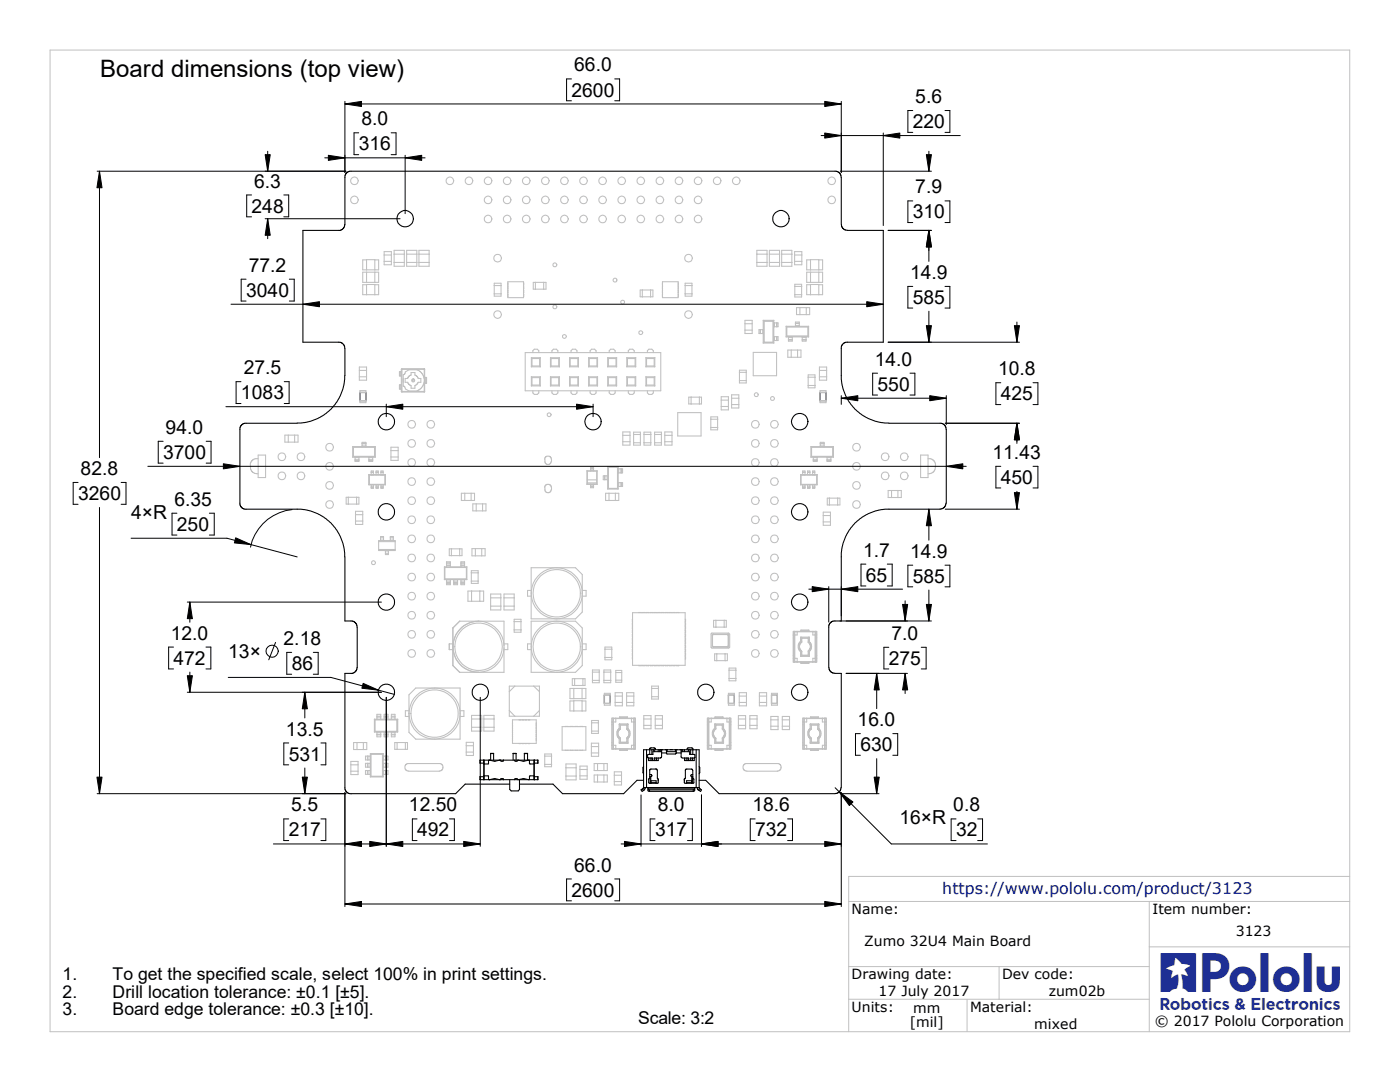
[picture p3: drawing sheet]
<svg xmlns="http://www.w3.org/2000/svg" width="279mm" height="216mm" viewBox="0 0 279 216" stroke-linecap="round" stroke-linejoin="round" font-family="sans-serif">
<defs><g id="words">
<text font-size="7.7" fill="#1e2f94" x="231.7" y="197.9">R</text>
<text font-size="4.8" x="20" y="15.3">Board dimensions (top view)</text>
<g font-size="3.9">
<text x="114.6" y="14.3">66.0</text>
<text x="114" y="19.3">2600</text>
<text x="182.7" y="20.6">5.6</text>
<text x="72.1" y="25">8.0</text>
<text x="182.2" y="25.6">220</text>
<text x="71.6" y="30">316</text>
<text x="50.7" y="37.4">6.3</text>
<text x="182.7" y="38.6">7.9</text>
<text x="50.2" y="42.4">248</text>
<text x="182.2" y="43.6">310</text>
<text x="49.1" y="59.2">3040</text>
<text x="49.7" y="54.2">77.2</text>
<text x="181.6" y="55.6">14.9</text>
<text x="182.2" y="60.6">585</text>
<text x="48.6" y="74.7">27.5</text>
<text x="174.6" y="73">14.0</text>
<text x="175.1" y="78">550</text>
<text x="199.2" y="74.9">10.8</text>
<text x="48.1" y="79.7">1083</text>
<text x="199.7" y="79.9">425</text>
<text x="33.1" y="86.6">94.0</text>
<text x="16.1" y="94.8">82.8</text>
<text x="32.6" y="91.6">3700</text>
<text x="198.1" y="91.6">11.43</text>
<text x="15.6" y="99.8">3260</text>
<text x="34.8" y="100.9">6.35</text>
<text x="199.7" y="96.5">450</text>
<text x="26.2" y="103.5">4×R</text>
<text x="35.3" y="105.9">250</text>
<text x="172.3" y="111.1">1.7</text>
<text x="181.6" y="111.3">14.9</text>
<text x="172.8" y="116.1">65</text>
<text x="182.2" y="116.2">585</text>
<text x="34.1" y="127.6">12.0</text>
<text x="45.5" y="131.2">13×</text>
<text x="56.6" y="128.7">2.18</text>
<text x="177.9" y="127.6">7.0</text>
<text x="34.6" y="132.6">472</text>
<text x="58.2" y="133.7">86</text>
<text x="177.4" y="132.6">275</text>
<text x="57.1" y="146.8">13.5</text>
<text x="171.2" y="144.9">16.0</text>
<text x="171.7" y="149.9">630</text>
<text x="57.6" y="151.8">531</text>
<text x="58.1" y="161.9">5.5</text>
<text x="81.6" y="161.9">12.50</text>
<text x="131.3" y="161.9">8.0</text>
<text x="150.2" y="161.9">18.6</text>
<text x="190.2" y="161.9">0.8</text>
<text x="57.6" y="166.9">217</text>
<text x="83.2" y="166.9">492</text>
<text x="130.7" y="166.9">317</text>
<text x="150.7" y="166.9">732</text>
<text x="179.5" y="164.5">16×R</text>
<text x="190.8" y="166.9">32</text>
<text x="114.6" y="173.9">66.0</text>
<text x="114" y="178.9">2600</text>
</g>
<g font-size="3.5">
<text x="12.5" y="195.6">1.</text>
<text x="22.5" y="195.6">To get the specified scale, select 100% in print settings.</text>
<text x="12.5" y="199.1">2.</text>
<text x="12.5" y="202.6">3.</text>
<text x="22.5" y="199.1">Drill location tolerance: ±0.1 [±5].</text>
<text x="22.5" y="202.6">Board edge tolerance: ±0.3 [±10].</text>
<text x="127.3" y="204.4">Scale: 3:2</text>
</g>
<text font-size="3.2" fill="#018" x="188.1" y="178.4">https://www.pololu.com/product/3123</text>
<g font-size="2.8">
<text x="170" y="182.4">Name:</text>
<text x="230" y="182.4">Item number:</text>
<text x="172.5" y="188.7">Zumo 32U4 Main Board</text>
<text x="246.6" y="186.7">3123</text>
<text x="170" y="195.4">Drawing date:</text>
<text x="200" y="195.4">Dev code:</text>
<text x="170" y="201.9">Units:</text>
<text x="175.3" y="198.8">17 July 2017</text>
<text x="182.2" y="202.1">mm</text>
<text x="193.6" y="201.9">Material:</text>
<text x="209.3" y="198.8">zum02b</text>
<text x="181.6" y="205">[mil]</text>
<text x="206.4" y="205.2">mixed</text>
<text x="230.5" y="204.7">© 2017 Pololu Corporation</text>
</g>
</g></defs>
<path d="M10 10h259.4v195.9h-259.4zM169.4 179.9h100M229.4 179.9v26M269.4 174.9h-100v31M169.4 199.4h60M169.4 192.9h60M193 199.4v6.5M199.4 192.9v6.5M229.4 188.9h40" fill="none" stroke="#c0c0c0" stroke-width=".2"/>
<g fill="none" stroke="#c0c0c0" stroke-width=".21">
<path d="M72.4 54.3h3.2v2h-3.2zM72.4 51.9h3.2v1.9h-3.2zM73.2 56.8h-.8v2h3.2v-2h-.8M73.2 58.8v-2h1.6v2M73.2 51.8v2M73.2 54.3v2M74.8 51.8v2M74.8 54.3v2M76.7 50.2h1.4v2.6h-1.4zM76.7 50.9h1.4M76.7 52.2h1.4M78.7 52.4h2"/>
<path d="M78.7 50h2v3.1h-2zM78.7 50.7h2M81.2 52.4h2M81.2 50h2v3.1h-2zM81.2 50.7h2M83.6 50h2v3.1h-2zM83.6 52.4h2.1M83.6 50.7h2.1M98.6 58.6h1.4M98.6 56.5h1.4v2.6h-1.4zM98.6 57h1.4M101.3 56.2h3.2v3.2h-3.2z"/>
<path d="M101.3 57.7h.1M101.3 57.2h.1M101.3 58h.1M101.3 58.4h.1M101.3 56.5h.1M101.3 56.9h.1M101.3 59.1h.1M101.3 58.7h.1M104.5 57.2v.5M104.5 58v.4M104.5 56.5v.4M104.5 58.7v.4"/>
<path d="M106.4 56.3h2.6v1.4h-2.6zM106.8 56.3v1.4M108.5 56.3v1.4M127.8 57.9h2.5v1.3h-2.5zM128.2 57.9v1.3M129.8 57.9v1.3M132.2 56.2h3.1v3.2h-3.1zM132.2 57.7h.1M132.2 57.2h.1M132.2 58h.1M132.2 58.4h.1M132.2 56.5h.1"/>
<path d="M132.2 56.9h.1M132.2 59.1h.1M132.2 58.7h.1M135.3 57.7h.1M135.3 57.2h.1M135.3 58h.1M135.3 58.4h.1M135.3 56.5h.1M135.3 56.9h.1M135.3 59.1h.1M135.3 58.7h.1M136.7 56.5h1.4v2.6h-1.4z"/>
<path d="M136.7 58.6h1.4M136.7 57h1.4M151 52.4h2.1M151 50h2.1v3.1h-2.1zM151 50.7h2.1M153.5 52.4h2.1M153.5 50h2.1v3.1h-2.1zM153.5 50.7h2.1M156 52.4h2.1M156 50h2v3.1h-2zM156 50.7h2.1M158.6 50.2h1.4v2.6h-1.4z"/>
<path d="M158.6 50.9h1.4M158.6 52.2h1.4M158.6 56.7h1.4v2.6h-1.4zM158.6 57.1h1.4M158.6 58.8h1.4M161 51.9h3.2v1.9h-3.2zM161 54.3h3.2v2h-3.2zM161.8 56.8h-.8v2h3.2v-2h-.8M161.8 51.8v2M161.8 54.3v2M161.8 58.8v-2h1.6v2M163.4 51.8v2"/>
<path d="M163.4 54.3v2M71.7 75.2h1.5M71.7 73.9h1.5M71.7 73.2h1.5v2.7h-1.5zM71.8 78.2h1.2M71.8 77.9h1.2v2.4h-1.2zM71.9 78.4h1.1M71.9 78.4v1.5M71.9 79.9h1.1M71.9 79.9l1.2 .1M73.1 78.3l-1.2 .1M79.9 74.2h.2"/>
<path d="M79.9 75h.2M79.9 76.8h.2M79.9 77.6h.2M79.9 74.2v.8M79.9 76.8v.8M79.9 76.8h-.2v.8h.2M79.9 74.2h-.2v.8h.2M80.1 78.1h.1M80.1 73.7h.1M80.1 78.1l.1 .1M80.1 73.7v4.4M80.2 78.1v.1"/>
<path d="M80.2 73.6v.1M80.2 73.6l-.1 .1M80.2 73.7v4.4M80.2 73.7h4.5M80.2 73.6h4.5M80.2 78.2h4.5M80.2 78.1h4.5M80.5 75.5v.8M80.9 75.5h.5l.2-.4 .4-.3v-.5h.8v.5l.3 .2 .4 .5h.5v.8h-.6l-.1 .3-.5 .3v.6h-.8v-.5l-.4-.3-.2-.4h-.5zM83.2 73.8l.4 .1 .6 .5 .4 1v1l-.4 .9-1 .7h-1.6l-.7-.4-.1-.3M83.2 73.8h-1.6l-.7 .4-.1 .4-.3 .2v2.2l.3 .3M84.7 73.6v.1"/>
<path d="M84.7 78.1v.1M84.7 78.1h.1M84.7 73.6l.1 .1M84.7 73.7h.1M84.7 73.7v1.8M84.7 76.3v1.8M84.8 78.1l-.1 .1M84.8 73.7v4.4M84.8 76.5h.1M84.8 75.3h.1M84.8 76.5h.2M84.8 75.3h.2"/>
<path d="M84.8 75.3v1.2M85 75.3h.1v1.2h-.1M85 75.3v1.2M104.8 70.4h27.1v7.6h-27.1zM106 71.4h1.8M106 73.2h1.8M106 77h1.8M106 75.2h1.8M106 71.4v1.8M106 75.2v1.8M106 75.2l.2 .2M106 71.4l.2 .1"/>
<path d="M106.2 76.8h1.5M106.2 71.5v1.5M106.2 75.4v1.4M106.2 76.8l-.2 .2M106.2 75.4h1.5M106.2 71.5h1.5M106.2 73h1.5M106.2 73l-.2 .2M106.3 78v.4l.3 .3h.6l.3-.3v-.4M106.3 70.4v-.4l.3-.3h.6l.3 .3v.4M107.7 76.8l.1 .2M107.7 71.5v1.5"/>
<path d="M107.7 75.4v1.4M107.7 73l.1 .2M107.8 71.4v1.8M107.8 75.2v1.8M107.8 75.2l-.1 .2M107.8 71.4l-.1 .1M109.9 71.4h1.7M109.9 73.2h1.7M109.9 77h1.7M109.9 75.2h1.7M109.9 71.4v1.8M109.9 75.2v1.8"/>
<path d="M109.9 75.2l.1 .2M109.9 71.4l.1 .1M110 76.8l-.1 .2M110 76.8h1.5M110 71.5v1.5M110 75.4v1.4M110 75.4h1.5M110 73l-.1 .2M110 71.5h1.5M110 73h1.5M110.2 78v.4l.2 .3h.6l.3-.3v-.4M110.2 70.4v-.4l.2-.3h.6l.3 .3v.4"/>
<path d="M111.5 76.8l.1 .2M111.5 71.5v1.5M111.5 75.4v1.4M111.5 73l.1 .2M111.6 71.4v1.8M111.6 75.2v1.8M111.6 75.2l-.1 .2M111.6 71.4l-.1 .1M113.7 71.4h1.7M113.7 73.2h1.7M113.7 77h1.7M113.7 75.2h1.7"/>
<path d="M113.7 71.4v1.8M113.7 75.2v1.8M113.7 75.2l.1 .2M113.7 71.4l.1 .1M113.8 76.8h1.5M113.8 75.4h1.5M113.8 71.5v1.5M113.8 75.4v1.4M113.8 76.8l-.1 .2M113.8 71.5h1.5M113.8 73h1.5M113.8 73l-.1 .2"/>
<path d="M114 78v.4l.3 .3h.6l.2-.3v-.4M114 70.4v-.4l.3-.3h.6l.2 .3v.4M115.3 76.8l.1 .2M115.3 71.5v1.5M115.3 75.4v1.4M115.3 73l.1 .2M115.4 71.4v1.8M115.4 75.2v1.8M115.4 75.2l-.1 .2M115.4 71.4l-.1 .1M117.5 71.4h1.8M117.5 73.2h1.8"/>
<path d="M117.5 77h1.8M117.5 75.2h1.8M117.5 71.4v1.8M117.5 75.2v1.8M117.5 75.2l.1 .2M117.5 71.4l.1 .1M117.6 76.8h1.5M117.6 75.4h1.5M117.6 71.5v1.5M117.6 75.4v1.4M117.6 76.8l-.1 .2M117.6 71.5h1.5"/>
<path d="M117.6 73l-.1 .2M117.6 73h1.5M117.8 78v.4l.3 .3h.6l.3-.3v-.4M117.8 70.4v-.4l.3-.3h.6l.3 .3v.4M119.1 76.8l.2 .2M119.1 71.5v1.5M119.1 75.4v1.4M119.1 73l.2 .2M119.3 71.4v1.8M119.3 75.2v1.8M119.3 75.2l-.2 .2M119.3 71.4l-.2 .1"/>
<path d="M121.3 71.4h1.8M121.3 73.2h1.8M121.3 77h1.8M121.3 75.2h1.8M121.3 71.4v1.8M121.3 75.2v1.8M121.3 75.2l.1 .2M121.3 71.4l.1 .1M121.4 76.8h1.5M121.4 75.4h1.5M121.4 71.5v1.5M121.4 75.4v1.4"/>
<path d="M121.4 76.8l-.1 .2M121.4 71.5h1.5M121.4 73l-.1 .2M121.4 73h1.5M121.6 78v.4l.3 .3h.6l.3-.3v-.4M121.6 70.4v-.4l.3-.3h.6l.3 .3v.4M122.9 71.5v1.5M122.9 75.4v1.4M122.9 76.8l.2 .2M122.9 73l.2 .2M123.1 71.4v1.8M123.1 75.2v1.8"/>
<path d="M123.1 75.2l-.2 .2M123.1 71.4l-.2 .1M125.1 71.4h1.8M125.1 73.2h1.8M125.1 77h1.8M125.1 75.2h1.8M125.1 71.4v1.8M125.1 75.2v1.8M125.1 75.2l.1 .2M125.1 71.4l.1 .1M125.2 76.8h1.5M125.2 75.4h1.5"/>
<path d="M125.2 76.8l-.1 .2M125.2 71.5v1.5M125.2 75.4v1.4M125.2 71.5h1.5M125.2 73h1.5M125.2 73l-.1 .2M125.4 78v.4l.3 .3h.6l.3-.3v-.4M125.4 70.4v-.4l.3-.3h.6l.3 .3v.4M126.7 76.8l.2 .2M126.7 71.5v1.5M126.7 75.4v1.4M126.7 73l.2 .2"/>
<path d="M126.9 71.4v1.8M126.9 75.2v1.8M126.9 75.2l-.2 .2M126.9 71.4l-.2 .1M128.9 71.4h1.8M128.9 71.4v1.8M128.9 75.2v1.8M128.9 73.2h1.8M128.9 77h1.8M128.9 75.2h1.8M128.9 75.2l.1 .2M128.9 71.4l.1 .1"/>
<path d="M129 76.8h1.6M129 75.4h1.6M129 71.5v1.5M129 75.4v1.4M129 76.8l-.1 .2M129 71.5h1.6M129 73h1.6M129 73l-.1 .2M129.2 78v.4l.3 .3h.6l.3-.3v-.4M129.2 70.4v-.4l.3-.3h.6l.3 .3v.4M130.6 76.8l.1 .2M130.6 71.5v1.5"/>
<path d="M130.6 75.4v1.4M130.6 73l.1 .2M130.7 71.4v1.8M130.7 75.2v1.8M130.7 75.2l-.1 .2M130.7 71.4l-.1 .1M137.5 79.2h2.5v1.4h-2.5zM137.9 79.2v1.4M139.6 79.2v1.4M143.9 79.2h1.5v2.6h-1.5zM143.9 79.8h1.5M146 78.8h1.4v2.6h-1.4z"/>
<path d="M146 79.5h1.4M147.6 75.9h1.4M147.6 73.9h1.3v2.5h-1.3zM147.6 74.3h1.4M148.7 63.9h1.4v2.6h-1.4zM148.7 65.9h1.4M148.7 64.6h1.4M150.3 70.3h4.7v4.7h-4.7zM151.7 65.8h.1M151.7 66.5h.1M151.7 65.8h-.2v.7h.2M151.7 65.8v.7"/>
<path d="M151.8 65.8h.4M151.8 66.5h.4M151.8 65.8v.7M152.2 65.8v.7M152.2 65.8h.1M152.2 66.5h.1M152.3 63.9l.2 .2M152.3 68.5h2.1M152.3 63.9h2.1M152.3 63.9v4.6M152.5 64.1v4.2l-.2 .2M152.5 64.1h1.8"/>
<path d="M154.3 64.1h-1.9v4.2h1.9M154.3 64.1v4.2M154.3 68.3l.1 .2M154.4 65.2h.2M154.4 67.2h.2M154.4 63.9l-.1 .2M154.4 63.9v4.6M154.4 67.9h.2M154.4 64.4h.2M154.6 64.4h.4M154.6 65.2h.4M154.6 67.9h.4"/>
<path d="M154.6 67.2h.4M154.6 64.4v.8M154.6 67.2v.7M155 67.9h.1M155 67.2h.1M155 65.2h.1M155 64.4h.1M155 64.4v.8M155 67.2v.7M155.1 64.4h.2v.8h-.2M155.1 67.2h.2v.7h-.2M155.1 64.4v.8"/>
<path d="M155.1 67.2v.7M156.9 65.1l.1 .1M156.9 67.2h4.5M156.9 65.1h4.5M156.9 65.1v2.1M157 67.1v-1.9h4.3v1.9M157 67.1h4.3M157 67.1l-.1 .1M157 65.2v1.9M157 65.2h4.2M157 67.1h4.2M157 67.1h.1"/>
<path d="M157.2 69.8h2.7v1.5h-2.7zM157.4 67.3v.4M157.4 67.7v.2M157.4 67.7h.7M157.4 67.3h.7M157.4 67.2v.1M157.4 67.9v.2h.7v-.2M157.4 67.9h.7M157.9 69.8v1.5M158.1 67.3v.4M158.1 67.7v.2M158.1 67.2v.1"/>
<path d="M158.7 64.6v.4M158.7 64.5v.1M158.7 65h.8M158.7 64.6h.8M158.7 64.5v-.2h.8v.2M158.7 65v.1M158.7 64.5h.8M159 61.4h2.6v1.4h-2.6zM159.2 69.8v1.5M159.5 64.6v.4M159.5 64.5v.1M159.5 65v.1"/>
<path d="M159.6 61.4v1.4M160.1 67.3v.4M160.1 67.7v.2M160.1 67.7h.8M160.1 67.3h.8M160.1 67.9v.2h.8v-.2M160.1 67.2v.1M160.1 67.9h.8M160.9 67.3v.4M160.9 67.7v.2M160.9 67.2v.1M160.9 61.4v1.4"/>
<path d="M161.2 65.2v1.9M161.2 67.1h.1M161.3 75.3h1.4M161.3 74.8h1.3v2.6h-1.3zM161.3 76.9h1.4M161.3 67.1l.1 .1M161.4 65.1v2.1M161.4 65.1l-.2 .1M163.5 75.2h1.5M163.5 73.9h1.5M163.5 73.2h1.5v2.7h-1.5zM163.7 78.2h1.1"/>
<path d="M163.7 77.9h1.1v2.4h-1.1zM163.7 78.4v1.5M163.7 78.4h1.1M163.7 79.9h1.1M163.7 79.9l1.2 .1M164.9 78.3l-1.2 .1M50 92.8v.8l.2 .5 .6 .3 .7 .1M51.5 91.5h-.6l-.4 .2-.5 .5v.6M51.5 90.8h1.5v4.5h-1.5zM56.9 86.8h2.6v1.4h-2.6zM57.5 86.8v1.4M58.8 86.8v1.4"/>
<path d="M69.1 99.2h2.5v1.4h-2.5zM69.5 99.2v1.4M70.4 89.1l.1 .1M70.4 89.1v2.1M70.4 91.2h4.5M70.4 89.1h4.5M70.5 91.1v-1.9h4.3v1.9M70.5 91.1h4.3M70.5 91.1l-.1 .1M70.5 89.2h4.3M70.5 91.1h.1M70.5 89.2v1.9"/>
<path d="M70.9 91.3v.4M70.9 91.7v.2M70.9 91.9v.2h.7v-.2M70.9 91.7h.7M70.9 91.3h.7M70.9 91.2v.1M70.9 91.9h.7M71.2 99.2v1.4M71.6 91.3v.4M71.6 91.7v.2M71.6 91.2v.1M71.8 80.1h1.2"/>
<path d="M72.3 88.6v.4M72.3 88.5v.1M72.3 89h.7M72.3 88.6h.7M72.3 88.5v-.2h.7v.2M72.3 89v.1M72.3 88.5h.7M73 88.6v.4M73 88.5v.1M73 89v.1M73.6 91.3v.4M73.6 91.7v.2"/>
<path d="M73.6 94.7h3.3M73.6 96.7h3.3M73.6 94.7l.1 .1M73.6 91.2v.1M73.6 91.9v.2h.8v-.2M73.6 94.7v2M73.6 91.7h.8M73.6 91.3h.8M73.6 91.9h.8M73.7 94.7h3.2v2h-3.2M73.7 96.6h3.1M73.7 94.8h3.1"/>
<path d="M73.7 96.6l-.1 .1M73.7 94.8v1.8M74.1 94.3v.4M74.1 96.7v.5M74.1 94.2v.1M74.1 97.2h.1M74.1 97.2h.4M74.1 94.3h.4M74.1 94.2h.4M74.1 97.2v.3h.4v-.3M74.1 94.2v-.2h.4v.2M74.4 91.3v.4"/>
<path d="M74.4 91.7v.2M74.4 91.2v.1M74.5 94.3v.4M74.5 96.7v.5M74.5 94.2v.1M74.5 97.2h.1M74.8 89.2v1.9M74.8 91.1h.1M74.8 91.1l.1 .1M74.9 89.1l-.1 .1M74.9 89.1v2.1M75.1 94.3v.4"/>
<path d="M75.1 96.7v.5M75.1 97.2h.1M75.1 94.2v.1M75.1 97.2h.4M75.1 94.3h.4M75.1 94.2h.4M75.1 97.2v.3h.4v-.3M75.1 94.2v-.2h.4v.2M75.5 94.3v.4M75.5 96.7v.5M75.5 97.2h.1M75.5 94.2v.1"/>
<path d="M76 96.7v.5M76 94.3v.4M76 94.2v.1M76 97.2h.1M76 97.2h.5M76 94.3h.5M76 94.2h.5M76 97.2v.3h.5v-.3M76 94.2v-.2h.5v.2M76.5 96.7v.5M76.5 94.3v.4M76.5 94.2v.1"/>
<path d="M76.5 97.2h.1M76.8 96.6l.1 .1M76.8 94.8v1.8M76.9 94.7l-.1 .1M76.9 94.7v2M78 89.2h1.5v2.7h-1.5zM78 91.2h1.5M78 89.9h1.5M92.1 98.4h2.6v1.5h-2.6zM92.8 98.4v1.5M94 98.4v1.5M108.7 91.7v-.3l.3-.3 .6-.1 .4 .4 .1 .7"/>
<path d="M108.7 97.3v-.2l.3-.4 .6-.1 .4 .5 .1 .6M108.8 91.7v.6l.3 .4 .6-.1 .3-.5M108.8 97.3v.6l.3 .4h.6l.3-.6M117.1 96.6h2.1M117.1 93.9v2.7M117.1 93.9l.1 .1M117.1 93.9h2.1M117.2 94h1.9M117.2 95.8h1.9M117.2 96.4h1.9M117.2 94v2.6M117.2 96.6h-.1"/>
<path d="M117.2 96.6h1.9M117.9 93.6v.2M117.9 96.8v.2M117.9 97v.2M117.9 93.4v.2M117.9 97.2h.5M117.9 93.8h.5M117.9 93.6h.5M117.9 97h.5M117.9 96.8h.5M117.9 93.4v-.1h.5v.1M117.9 93.8v.1"/>
<path d="M117.9 96.6v.2M117.9 97.2v.1h.5v-.1M117.9 93.4h.5M118.4 93.6v.2M118.4 96.8v.2M118.4 97v.2M118.4 93.4v.2M118.4 93.8v.1M118.4 96.6v.2M119.1 94v2.6M119.1 96.6h.1M119.2 93.9v2.7"/>
<path d="M119.2 93.9l-.1 .1M120.6 95h.1M120.6 95.7h.1M120.6 95h-.2v.7h.2M120.6 95v.7M120.7 95.7h.5M120.7 95h.5M120.7 95v.7M120.9 98.4h2.6v1.5h-2.6zM121.2 95v.7M121.2 95h.1M121.2 95.7h.1"/>
<path d="M121.3 93.1v4.5M121.3 93.1l.1 .1M121.3 93.1h2.1M121.3 97.6h2.1M121.4 93.2h1.9v4.3h-1.9zM121.5 98.4v1.5M122.8 98.4v1.5M123.2 97.5h-1.8l-.1 .1M123.2 97.5l.2 .1M123.4 93.6h.1M123.4 93.1l-.2 .1v4.3M123.4 93.1v4.5"/>
<path d="M123.4 94.4h.1M123.4 96.3h.1M123.4 97.1h.1M123.5 93.6h.4M123.5 94.4h.4M123.5 96.3h.4M123.5 97.1h.4M123.5 93.6v.8M123.5 96.3v.8M123.9 93.6h.1M123.9 94.4h.1M123.9 96.3h.1"/>
<path d="M123.9 97.1h.1M123.9 93.6v.8M123.9 96.3v.8M124 93.6h.2v.8h-.2M124 96.3h.2v.8h-.2M124 93.6v.8M124 96.3v.8M124.3 86.2h1.4v2.6h-1.4zM124.3 86.9h1.4M124.3 88.1h1.4M126.4 86.2h1.4v2.6h-1.4zM126.4 86.7h1.4"/>
<path d="M126.4 88.3h1.4M128.5 86.2h1.4v2.6h-1.4zM128.5 86.7h1.4M128.5 88.3h1.4M130.6 86.2h1.4v2.6h-1.4zM130.6 86.7h1.4M130.6 88.3h1.4M132.7 86.2h1.4v2.6h-1.4zM132.7 86.9h1.4M132.7 88.1h1.4M135.3 82.3h4.6v4.7h-4.6zM141.9 83.2h1.3v2.6h-1.3z"/>
<path d="M141.9 85.3h1.4M141.9 83.7h1.4M143.9 81.1h1.5M146 80.7h1.4M159.8 94.7l.1 .1M159.8 94.7h3.3M159.8 94.7v2M159.8 96.7h3.3M159.9 94.8v1.8M159.9 96.6l-.1 .1M159.9 96.6h3.1M159.9 94.8h3.1"/>
<path d="M160.2 96.7v.5M160.2 94.3v.4M160.2 94.2v.1M160.2 97.2h.1M160.2 97.2h.5M160.2 94.2v-.2h.5v.2M160.2 97.2v.3h.5v-.3M160.2 94.3h.5M160.2 94.2h.5M160.7 96.7v.5M160.7 94.3v.4M160.7 94.2v.1"/>
<path d="M160.7 97.2h.1M161.2 96.7v.5M161.2 94.3v.4M161.2 97.2h.1M161.2 94.2v.1M161.2 97.2h.4M161.2 94.3h.4M161.2 94.2h.4M161.2 97.2v.3h.4v-.3M161.2 94.2v-.2h.4v.2M161.6 96.7v.5M161.6 94.3v.4"/>
<path d="M161.6 97.2h.1M161.6 94.2v.1M161.8 89.1v2.1M161.8 91.2h4.5M161.8 89.1h4.5M161.8 89.1l.2 .1M161.9 91.1v-1.9h4.3v1.9M161.9 91.1h4.3M161.9 91.1l-.1 .1M162 89.2h4.2M162 91.1h4.2M162 89.2v1.9"/>
<path d="M162 91.1h-.1M162.2 94.3v.4M162.2 96.7v.5M162.2 94.2v.1M162.2 97.2h.1M162.2 97.2h.4M162.2 94.2v-.2h.4v.2M162.2 97.2v.3h.4v-.3M162.2 94.3h.4M162.2 94.2h.4M162.3 91.3v.4M162.3 91.7v.2"/>
<path d="M162.3 91.9v.2h.8v-.2M162.3 91.7h.8M162.3 91.3h.8M162.3 91.9h.8M162.3 91.2v.1M162.6 94.3v.4M162.6 96.7v.5M162.6 94.2v.1M162.6 97.2h.1M163 96.6l.1 .1M163 94.8v1.8M163 94.7h-3.2v2h3.2"/>
<path d="M163.1 91.3v.4M163.1 91.7v.2M163.1 91.2v.1M163.1 94.7v2M163.1 94.7l-.1 .1M163.7 80.1h1.1M163.7 88.6v.4M163.7 88.5v.1M163.7 89h.8M163.7 88.6h.8M163.7 88.5h.8M163.7 88.5v-.2h.8v.2"/>
<path d="M163.7 89v.1M164.5 88.6v.4M164.5 88.5v.1M164.5 89v.1M165.1 91.3v.4M165.1 91.7v.2M165.1 91.7h.7M165.1 91.3h.7M165.1 91.9h.7M165.1 91.9v.2h.7v-.2M165.1 91.2v.1M165.1 99.4h2.5v1.4h-2.5z"/>
<path d="M165.5 99.4v1.4M165.8 91.3v.4M165.8 91.7v.2M165.8 91.2v.1M166.2 91.1h.1M166.2 89.2v1.9M166.2 91.1l.1 .1M166.3 89.1l-.1 .1M166.3 89.1v2.1M167.2 99.4v1.4M177.2 97.9h2.7v1.4h-2.7zM177.9 97.9v1.4"/>
<path d="M179.2 97.9v1.4M183.7 90.8h1.5v4.5h-1.5zM185.2 91.5h.5l.5 .2 .4 .5 .1 .6M186.7 92.8l-.1 .8-.2 .5-.6 .3-.6 .1M71 102h1.4v2.6h-1.4zM71 102.7h1.4M71 104h1.4M75.6 109.6h3.3M75.6 107.9h3.3v2h-3.3zM75.6 108.1h3.3M75.9 107.3v.5M75.9 107.3v-.2h.6v.2"/>
<path d="M75.9 107.3h.6M75.9 107.8h.6M75.9 107.8v.1M76.5 107.3v.5M76.5 107.8v.1M76.9 109.9v.5M76.9 110.4v.3h.6v-.3M76.9 109.9h.1M76.9 109.9h.6M76.9 110.4h.6M77.5 109.9v.5M77.5 109.9h.1"/>
<path d="M77.9 107.3v.5M77.9 107.3v-.2h.6v.2M77.9 107.3h.6M77.9 107.8h.6M77.9 107.8v.1M78.5 107.3v.5M78.5 107.8v.1M88.7 113.1v2.6M88.7 113.1h4.5M88.7 113.1v.1M88.7 115.7h4.5M88.7 113.2h.1"/>
<path d="M88.7 113.2h4.4M88.7 115.6h4.4M88.7 115.6v.1M88.8 113.2h4.3M88.8 113.2l-.1 2.4M89.1 112.5v.3M89.1 116v.2M89.1 112.3v.2M89.1 116.2v.3M89.1 112.3v-.2h.8v.2M89.1 112.8v.3M89.1 115.7v.3"/>
<path d="M89.1 116.5v.2h.8v-.2M89.1 112.8h.8M89.1 116h.8M89.1 116.2h.8M89.1 112.5h.8M89.1 116.5h.8M89.1 112.3h.8M89.7 109.5h2.5v1.4h-2.5zM89.9 112.5v.3M89.9 116v.2M89.9 112.3v.2M89.9 116.2v.3"/>
<path d="M89.9 112.8v.3M89.9 115.7v.3M90.1 109.5v1.4M90.6 116v.2M90.6 116.2v.3M90.6 116h.7M90.6 116.2h.7M90.6 115.7v.3M90.6 116.5v.2h.7v-.2M90.6 116.5h.7M91.3 116v.2M91.3 116.2v.3"/>
<path d="M91.3 115.7v.3M91.7 109.5v1.4M92 116v.2M92 112.5v.3M92 116.2v.3M92 112.3v.2M92 112.8h.7M92 116h.7M92 116.2h.7M92 112.3v-.2h.7v.2M92 112.8v.3M92 115.7v.3"/>
<path d="M92 116.5v.2h.7v-.2M92 112.5h.7M92 116.5h.7M92 112.3h.7M92.7 116v.2M92.7 112.5v.3M92.7 116.2v.3M92.7 112.3v.2M92.7 112.8v.3M92.7 115.7v.3M93.1 113.2v2.4M93.1 115.6l.1 .1"/>
<path d="M93.2 113.1l-.1 .1M93.2 113.1v2.6M93.4 117.9h3.1v2.1h-3.1zM94.1 116h1.4M94.1 113.9h1.3v2.5h-1.3zM94.1 114.3h1.4M94.1 117.9v2.1M94.2 109.5h2.6v1.4h-2.6zM94.4 100.5h2.6v1.4h-2.6zM94.9 109.5v1.4M95 100.5v1.4M95.8 117.9v2.1"/>
<path d="M96.1 109.5v1.4M96.3 100.5v1.4M97.9 118.5h2v3.2h-2zM97.9 119.3h2.1M100.6 118.5h2v3.2h-2zM100.6 119.3h2.1M106 113.3h8.9l1.3 1.3v7.5l-1.3 1.4h-8.9zM106 117.8h-.7v1.2h.7M116.2 117.8h.8v1.2h-.8M164.3 102.2h1.4v2.6h-1.4zM164.3 104.1h1.4M164.3 102.9h1.4"/>
<path d="M81.6 138.6l1.4-1.3h8.8v10.2h-8.8l-1.4-1.4zM90.4 129a5.2 5.2 0 0 0 5.1 5.2M90.4 125.3l1.3-1.3h8.9v4.9M90.4 128.5h-.7v1.1h.7M90.4 125.3v7.5M90.4 125.3h.1M90.4 132.8h.1M95.5 124a5.1 5.1 0 0 0-5.1 5M97.9 120.9h2.1M100.6 129.2v5h-8.9l-1.3-1.4M100.6 128.5h.7v1.1h-.7M100.6 120.9h2.1"/>
<path d="M101.6 136.9h6.1v6h-6.1zM102.6 123.6h1.4v2.6h-1.4zM102.6 125.7h1.4M102.6 124h1.4M102.7 136.9l-1.1 1.1M106 124h8.9l1.3 1.3v7.5l-1.3 1.4h-8.9zM106 128.5h-.7v1.1h.7M106.5 136.9l1.2 1.1M113.7 137.4h3.2v2h-3.2zM113.7 139.9h3.2v2h-3.2zM114.2 135.4h2.6v1.4h-2.6zM114.5 137.4v2"/>
<path d="M114.5 139.8v2.1M114.7 135.4v1.4M116.2 137.4v2M116.2 139.8v2.1M116.2 128.5h.8v1.1h-.8M116.3 135.4v1.4M118.2 133.7h1.4v2.5h-1.4zM118.2 134.1h1.4M118.2 135.8h1.4M120.5 133.7h1.4v2.5h-1.4zM120.5 134.1h1.4M120.5 135.8h1.4"/>
<path d="M120.6 138.6h1.2M120.6 138.3h1.2v2.4h-1.2zM120.7 129.5h1.4M120.7 129.1h1.4v2.6h-1.4zM120.7 131.2h1.4M121.8 138.7h-1.2v1.6M122.8 138.2h1.4v2.6h-1.4zM122.8 138.9h1.4M122.9 133.8h1.2v2.3h-1.2zM122.9 135.7h1.2M122.9 134.2h1.2M125.1 138.2h1.4v2.6h-1.4z"/>
<path d="M125.1 138.9h1.4M126.2 122.3h10.5v10.5h-10.5zM126.2 123.6v.4M126.2 124.3v.5M126.2 131.1v.4M126.2 125.1v.4M126.2 125.8v.4M126.2 126.5v.5M126.2 127.3v.5M126.2 128.1v.4M126.2 128.8v.4M126.2 129.5v.5"/>
<path d="M126.2 130.3v.5M127.5 122.2v.1M127.5 132.8h.5M128 122.2v.1M128.3 132.8h.4M128.3 122.2v.1M128.7 122.2v.1M129 122.2v.1M129 132.8h.5M129.5 122.2v.1M129.8 132.8h.4M129.8 122.2v.1"/>
<path d="M130 136.9h1.4v2.6h-1.4zM130 139h1.4M130 137.4h1.4M130.2 122.2v.1M130.5 132.8h.5M130.5 122.2v.1M131 122.2v.1M131.3 132.8h.4M131.3 122.2v.1M131.7 122.2v.1M132 132.8h.5M132 122.2v.1"/>
<path d="M132.5 122.2v.1M132.8 132.8h.4M132.8 122.2v.1M133.2 122.2v.1M133.5 132.8h.5M133.5 122.2v.1M134 122.2v.1M134.3 132.8h.4M134.3 122.2v.1M134.7 122.2v.1M135 132.8h.5M135 122.2v.1"/>
<path d="M135.5 122.2v.1M136.7 123.6v.4M136.7 124.3v.5M136.7 125.1v.4M136.7 125.8v.4M136.7 126.5v.5M136.7 127.3v.5M136.7 128.1v.4M136.7 128.8v.4M136.7 129.5v.5M136.7 130.3v.5M136.7 131.1v.4"/>
<path d="M141.9 126.5l.1-.2h3.4l.2 .2v2.7l-.1 .1h-3.4l-.2-.1v-2.7M142.2 128.9h.1M142.2 126.7h.1M142.2 128.9l.2 .2M142.2 126.7v2.2M142.2 128.9l.2 .1M142.4 129v.1M142.4 126.6l-.2 .1M142.4 126.6h.1M142.4 126.5l-.2 .2M142.4 126.5v.1M142.4 129.1h.1"/>
<path d="M142.4 126.5h2.8M142.4 129h2.8M142.4 126.6h2.8M142.4 129.1h2.8M142.4 123.8h2.5v1.3h-2.5zM142.6 130.5h2.6v1.3h-2.6zM142.9 123.8v1.3M143 130.5v1.3M144.5 123.8v1.3M144.7 130.5v1.3M145.2 126.6l.1 .1M145.2 126.6h-2.8"/>
<path d="M145.2 129v.1M145.2 126.5v.1M145.2 126.5l.2 .2M145.2 129.1h.1M145.3 128.9l-.1 .1M145.3 126.7h.1M145.3 128.9h.1M145.3 126.7v2.2M145.4 128.9l-.2 .2M145.4 126.7v2.2M145.4 128.9h.1M145.4 138.3h1.2v2.4h-1.2z"/>
<path d="M145.4 138.6h1.2M145.4 128.9l-.2 .3M145.5 133.7h1.4M145.5 135.4h1.4M145.5 133.3h1.4v2.5h-1.4zM146.6 138.7h-1.2v1.6M147.5 138.2h1.5v2.6h-1.5zM147.5 138.9h1.5M151.6 138.2h1.4v2.6h-1.4zM151.6 138.9h1.4M154 138.6h1.2M154 138.3h1.2v2.4h-1.2z"/>
<path d="M155.2 138.7l-.1 1.6M155.2 138.7h-1.2v1.6M158.3 131.4h.8v.7M158.3 130.8h.1M158.3 127.3h.1M158.3 126.7h.1M158.3 126h.1M158.3 131.4h.1M158.3 132.1h.1M158.3 132.1h4.7M158.3 126h4.7M158.3 126v6.1"/>
<path d="M158.5 132.1h.1M158.5 126l.1 .1M158.5 126h.1M158.5 126v6.1M158.6 132l-.1 .1M158.6 132h4.1M158.6 126.1v5.9M158.6 126.1h4.1M159.1 126v.7h-.8M159.7 130l.1 .1M159.7 128.1h.2M159.7 128.1l-.4 .6v.8l.4 .5"/>
<path d="M159.8 130.9l.1 .1M159.8 128l.1 .1M159.8 128l-.1 .1M159.8 127.2v.8M159.8 130.1v.8M159.8 127.2l.1 .1M159.9 128.1l-.4 .4-.1 .7 .5 .8M159.9 127.1l-.1 .1M159.9 132.3h1.5M159.9 125.8h1.5M159.9 125.8v.2M159.9 132.1v.2"/>
<path d="M159.9 127.1l.1 .2M159.9 127.1h1.6M159.9 131h1.6M159.9 132.2h1.5M159.9 125.9h1.5M159.9 130h.1M159.9 128.1v.1M159.9 130h-.2M159.9 130.7h.1M159.9 130.7l.1 .1M159.9 128.2l-.3 .6v.6l.3 .4M159.9 128.1h.1"/>
<path d="M159.9 127.3h.1M159.9 130l-.1 .1M159.9 127.3v.8M159.9 130v.7M159.9 130.7l-.1 .2M160 130.7v.1M160 127.3h.1M160 128.1l-.1 .1M160 127.3h-.1M160 127.3h1.3M160 130.8l-.1 .2M160 127.3v.8"/>
<path d="M160 130v.7M160 130.8h1.3M160 130.7h1.3M161.3 130.7v.1M161.3 130.7h.1M161.3 127.3h.1M161.3 128.1h.1M161.3 129.9l.1 .1M161.3 127.3v.8M161.3 129.9v.8M161.3 130.8l.2 .2M161.3 128.2l.4 .4v.7l-.4 .6"/>
<path d="M161.4 130.7l-.1 .1M161.4 128.1h.1M161.4 128.1l.3 .5 .1 .4-.2 .6-.3 .3M161.4 130h.1v.9M161.4 127.3v.8M161.4 130v.7M161.4 130.7l.1 .2M161.4 125.8v.2M161.4 132.1v.2M161.5 127.1v.1M161.5 127.1l-.2 .2M161.5 130.9v.1"/>
<path d="M161.5 128.1h-.1M161.5 128l-.1 .1M161.5 128v.1M161.5 128.1l.4 .4 .1 .6-.2 .7-.3 .2M161.5 127.2l-.1 .1M161.5 127.2v.8M162.2 126v.7h.8M162.7 126.7h.1M162.7 132v.1M162.7 131.4h.1M162.7 126.1v5.9M162.7 126v.1"/>
<path d="M162.8 126h.1M162.7 132.1h.1M162.7 126v6.1M163 131.4h-.8v.7M163 126.7h.1M163 126h.1M163 127.3h.1M163 130.8h.1M163 131.4h.1M163 132.1h.1M163 126v6.1M70 151.9h1.5v2.7h-1.5z"/>
<path d="M70 152.6h1.5M70 153.9h1.5M70.6 148.2h2.6v1.4h-2.6zM71.2 148.2v1.4M72.5 148.2v1.4M73.3 153.1h.1M73.3 152.3h.1M73.3 154.5h.1M73.3 153.8h.1M73.3 151.6h.1M73.3 150.9h.1M73.3 152.3h-.4v.8h.4"/>
<path d="M73.3 153.8h-.4v.7h.4M73.3 150.9h-.4v.7h.4M73.3 150.9v.7M73.3 152.3v.8M73.3 153.8v.7M73.4 151.6h.5M73.4 150.9h.5M73.4 154.5h.5M73.4 153.8h.5M73.4 153.1h.5M73.4 152.3h.5M73.4 150.9v.7"/>
<path d="M73.4 152.3v.8M73.4 153.8v.7M73.9 152.3h.1M73.9 153.1h.1M73.9 153.8h.1M73.9 154.5h.1M73.9 151.6h.1M73.9 150.9h.1M73.9 150.4v4.6M73.9 150.4l.1 .1M73.9 150.4h2.6M73.9 155h2.6"/>
<path d="M74 150.5v4.4M74 150.5h2.4M74 154.9h2.4M74 154.9l-.1 .1M74.7 143.5v2.5M74.7 146h4.7M74.7 143.5l.1 .1M74.7 143.5h4.7M74.8 143.6h.1M74.8 143.6h4.5M74.8 146h4.5M74.8 146h-.1"/>
<path d="M74.8 145.9v.1M74.8 143.6v2.3M74.8 143.6h4.4M74.8 145.9h4.4M75.2 146.1v.4M75.2 143.1v.5h.8v-.5M75.2 146.5v.1M75.2 142.9v.2M75.2 142.9h.8M75.2 146.5h.8M75.2 146.1h.8M75.2 143.1h.8"/>
<path d="M75.2 142.9v-.4h.8v.4M75.2 146v.1M75.2 146.6v.4h.8v-.4M75.2 146.6h.8M76 146.1v.4M76 146.5v.1M76 142.9v.2M76 146v.1M76.4 150.5v4.4M76.4 154.9l.1 .1M76.5 150.4v4.6M76.5 150.4l-.1 .1"/>
<path d="M76.5 152.3h.1M76.5 153.1h.1M76.5 153.8h.1M76.5 154.5h.1M76.5 151.6h.1M76.5 150.9h.1M76.5 153.1h.4M76.5 152.3h.4M76.5 151.6h.4M76.5 150.9h.4M76.5 153.8h.4M76.5 154.5h.4"/>
<path d="M76.5 150.9v.7M76.5 152.3v.8M76.5 153.8v.7M76.7 146.1v.4M76.7 143.1v.5h.7v-.5M76.7 142.9v.2M76.7 146.5v.1M76.7 142.9h.7M76.7 146.5h.7M76.7 146.1h.7M76.7 143.1h.7M76.7 142.9v-.4h.7v.4"/>
<path d="M76.7 146.6v.4h.7v-.4M76.7 146v.1M76.7 146.6h.7M76.9 153.8h.1M76.9 154.5h.1M76.9 151.6h.1M76.9 150.9h.1M76.9 153.1h.1M76.9 152.3h.1M76.9 150.9v.7M76.9 152.3v.8M76.9 153.8v.7"/>
<path d="M77 150.9h.4v.7h-.4M77 152.3h.4v.8h-.4M77 153.8h.4v.7h-.4M77 150.9v.7M77 152.3v.8M77 153.8v.7M77.4 146.1v.4M77.4 142.9v.2M77.4 146.5v.1M77.4 146v.1M78.1 146.1v.4M78.1 143.1v.5h.7v-.5"/>
<path d="M78.1 142.9v.2M78.1 146.5v.1M78.1 142.9h.7M78.1 146.5h.7M78.1 146.1h.7M78.1 143.1h.7M78.1 142.9v-.4h.7v.4M78.1 146.6v.4h.7v-.4M78.1 146v.1M78.1 146.6h.7M78.8 148.2h2.5v1.3h-2.5zM78.8 146.1v.4"/>
<path d="M78.8 142.9v.2M78.8 146.5v.1M78.8 146v.1M79.2 145.9l.1 .1M79.2 143.6v2.3M79.2 148.2v1.3M79.3 143.6h-.1M79.3 143.6v2.4M79.3 146h.1M79.4 143.5v2.5M79.4 143.5l-.1 .1M80.9 148.2v1.3"/>
<path d="M80.9 152.6l.4-.2h6.6l.4 .2 .1 .5-.2 .6-.5 .2h-6.1l-.4-.1-.3-.3-.1-.6zM81.6 141.8h-.7v1.2h.7M91.8 141.8h.8v1.2h-.8M93 148.1h1.5v2.6h-1.5zM93 150.1h1.5M93 148.8h1.5M94.1 143.5h2.1M94.1 142.7h2v3.2h-2zM94.1 145.1h2.1M96.6 143.5h2M96.6 142.7h2v3.2h-2zM96.6 145.1h2"/>
<path d="M101.6 141.8l1.1 1.1M102.3 143.6h4.7v4.7h-4.7zM102.3 146.5h.1M102.3 145h.1M102.3 145.5h.1M102.3 147h.1M102.3 144.3h.1M102.3 144.7h.1M102.3 146.2h.1M102.3 145.8h.1M102.3 147.3h.1M102.3 147.7h.1"/>
<path d="M103.6 148.3h.3M104.2 148.3h.3M104.8 148.3h.3M105.4 148.3h.3M107 146.5h.1M107 145h.1M107 145.5h.1M107 147h.1M107 144.3h.1M107 144.7h.1M107 146.2h.1M107 145.8h.1"/>
<path d="M107 147.3h.1M107 147.7h.1M107.7 141.8l-1.2 1.1M108.7 150.5h1.4v2.5h-1.4zM108.7 150.9h1.4M108.7 152.5h1.4M112.2 145h4.7v4.7h-4.7zM112.8 149.7h.6M112.8 145h.6M112.9 152.4h2.1v3.2h-2.1zM112.9 154.9h2.1M112.9 153.2h2.1"/>
<path d="M113.8 149.7h.5M113.8 145h.5M114.8 149.7h.5M114.8 145h.5M115.7 149.7h.6M115.7 152.9h1.5v2.6h-1.5zM115.7 145h.6M115.7 153.5h1.5M115.7 154.8h1.5M118 148.3h1.5v2.6h-1.5zM118 150.2h1.5M118 149h1.5"/>
<path d="M118.1 143.8h1.3v2.5h-1.3zM118.1 145.9h1.4M118.1 144.2h1.4M118.6 152.4h2.6v1.4h-2.6zM118.6 154.6h2.6v1.4h-2.6zM119.3 152.4v1.4M119.3 154.6v1.4M120.5 152.4v1.4M120.5 154.6v1.4M120.6 140.3h1.2M120.6 140.4h1.2M122.1 148.7h.8v.8"/>
<path d="M122.1 144.6h.1M122.1 144.1h.1M122.1 143.3h.1M122.1 148.2h.1M122.1 148.7h.1M122.1 149.5h.1M122.1 143.3h4.7M122.1 149.5h4.7M122.1 143.3v6.2M122.3 149.4v.1M122.3 143.3l.1 .1M122.3 143.3h.1"/>
<path d="M122.3 143.3v6.1M122.4 149.4h-.1M122.4 143.4h4.1M122.4 149.4h4.1M122.4 143.4v6M122.6 154h1.4v2.6h-1.4zM122.6 154.7h1.4M122.6 156h1.4M122.8 140.2h1.4M122.9 143.3v.8h-.8M123.5 147.4h.1M123.5 145.4l.2 .1"/>
<path d="M123.5 145.4l-.4 .6v.8l.4 .6M123.6 148.3h.1M123.6 145.4h.1M123.6 145.4h-.1M123.6 144.5l.1 .2M123.6 144.5v.9M123.6 147.4v.9M123.7 144.4l-.1 .1M123.7 149.6h1.5M123.7 143.1h1.5M123.7 148.3h1.6M123.7 144.4h1.6"/>
<path d="M123.7 143.3h1.5M123.7 144.4l.1 .2M123.7 143.1v.2M123.7 149.5v.1M123.7 147.3h.1M123.7 145.5h.1M123.7 145.5l-.4 .6v.7l.4 .5M123.7 147.3l-.2 .1M123.7 147.2v.1M123.7 147.2l.1 .1M123.7 145.4v.1M123.7 145.4h.1"/>
<path d="M123.7 148.1h.1M123.7 148.1l.1 .1M123.7 145.5l-.2 .3-.2 .4 .1 .6 .3 .4M123.7 144.7h.1M123.7 147.3l-.1 .1M123.7 144.7v.7M123.7 147.3v.8M123.7 148.1l-.1 .2M123.8 145.4l-.1 .1M123.8 148.1v.1M123.8 144.6v.1M123.8 144.6l-.1 .1"/>
<path d="M123.8 144.7h1.3M123.8 144.6h1.3M123.8 148.2h1.3M123.8 148.1h1.3M123.8 144.7v.7M123.8 147.3v.8M123.8 148.2l-.1 .1M125.1 140.2h1.4M125.1 144.7h.1M125.1 145.4h.1M125.1 144.6v.1M125.1 144.6l.1 .1"/>
<path d="M125.1 148.1v.1M125.1 145.4l.1 .1M125.1 147.3h.1M125.1 148.1h.1M125.1 144.7v.7M125.1 147.3v.8M125.1 148.2l.2 .1M125.1 145.5l.4 .6v.5l-.4 .7M125.2 145.4v.1M125.2 145.5l.3 .4 .1 .5-.2 .6-.3 .3M125.2 148.1l-.1 .1M125.2 147.3l.1 .1"/>
<path d="M125.2 144.7v.7M125.2 147.3v.8M125.2 148.1l.1 .2M125.2 143.1v.2M125.2 149.5v.1M125.3 144.4v.1M125.3 144.4l-.2 .2M125.3 148.3h.1M125.3 145.4l-.1 .1M125.3 145.4h-.1M125.3 145.4h.1M125.3 145.4l.5 .9-.1 .6-.4 .5"/>
<path d="M125.3 144.5l-.1 .2M125.3 144.5v.9M125.3 147.4v.9M126 143.3v.8h.8M126.5 149.4h.1M126.5 144.1h.1M126.5 148.7h.1M126.5 143.4v6M126.5 149.4l.1 .1M126.5 143.3v.1M126.5 143.3h.1M126.5 143.3v6.1"/>
<path d="M126.8 148.7h-.8v.8M126.8 148.2h.1M126.8 148.7h.1M126.8 144.1h.1M126.8 143.3h.1M126.8 149.5h.1M126.8 144.6h.1M126.8 143.3v6.2M128.5 143.5h1.4M128.5 142.8h1.4v2.6h-1.4zM128.5 144.7h1.4M130.8 143.5h1.4"/>
<path d="M130.8 142.8h1.4v2.6h-1.4zM130.8 144.7h1.4M141.2 148.7h.7v.8M141.2 148.7h.1M141.2 148.2h.1M141.2 144.6h.1M141.2 144.1h.1M141.2 143.3h.1M141.2 149.5h.1M141.2 143.3h4.6M141.2 149.5h4.6M141.2 143.3v6.2"/>
<path d="M141.4 143.3l.1 .1M141.4 143.3h.1M141.4 149.4v.1M141.4 143.3v6.1M141.5 149.4h-.1M141.5 143.4h4M141.5 149.4h4M141.5 143.4v6M141.9 143.3v.8h-.7M142.6 147.4h.1M142.6 145.4l.1 .1M142.6 145.4l-.4 .6v.8l.4 .6"/>
<path d="M142.6 148.3h.1M142.6 145.4h.2M142.6 145.4h.1M142.6 144.5l.2 .2M142.6 144.5v.9M142.6 147.4v.9M142.7 144.4l-.1 .1M142.7 143.1h1.6M142.7 149.6h1.6M142.7 144.4l.2 .2M142.7 148.3h1.6M142.7 144.4h1.6"/>
<path d="M142.7 143.1v.2M142.7 149.5v.1M142.7 143.3h1.6M142.7 145.5l-.4 .6 .1 .7 .3 .5M142.7 145.5h.1M142.7 147.3h.1M142.7 147.3l-.1 .1M142.8 145.5l-.3 .3-.1 .4 .1 .6 .3 .4M142.8 147.2l-.1 .1M142.8 145.4h.1M142.8 144.7h.1M142.8 147.3h.1"/>
<path d="M142.8 148.1h.1M142.8 145.4l-.1 .1M142.8 147.2l.1 .1M142.8 148.1l.1 .1M142.8 147.3l-.2 .1M142.8 144.7v.7M142.8 147.3v.8M142.8 148.1l-.2 .2M142.9 144.6v.1M142.9 144.6l-.1 .1M142.9 145.4l-.1 .1M142.9 148.1v.1"/>
<path d="M142.9 144.7h1.2M142.9 144.6h1.2M142.9 144.7v.7M142.9 147.3v.8M142.9 148.2h1.2M142.9 148.1h1.2M142.9 148.2l-.2 .1M144.1 144.6v.1M144.1 144.6l.1 .1M144.1 144.7h.1M144.1 145.4h.1M144.1 145.4l.1 .1"/>
<path d="M144.1 148.1v.1M144.1 147.3h.1M144.1 148.1h.1M144.1 144.7v.7M144.1 147.3v.8M144.1 148.2l.2 .1M144.2 145.5l.3 .5 .1 .6-.5 .7M144.2 145.4v.1M144.2 145.5l.4 .4 .1 .5-.2 .6-.3 .3M144.2 148.1l-.1 .1M144.2 147.3l.2 .1M144.2 144.7v.7"/>
<path d="M144.2 147.3v.8M144.2 148.1l.2 .2M144.3 143.1v.2M144.3 149.5v.1M144.3 144.4l.1 .1M144.3 144.4l-.2 .2M144.4 148.3h-.1M144.4 145.4l-.2 .1M144.4 145.4h-.2M144.4 145.4h.1M144.4 145.4l.4 .9-.1 .6-.3 .5M144.4 144.5l-.2 .2"/>
<path d="M144.4 144.5v.9M144.4 147.4v.9M145.1 143.3v.8h.7M145.4 140.3h1.2M145.4 140.4h1.2M145.5 148.7h.1M145.5 144.1h.1M145.5 149.4h.1M145.5 143.4v6M145.6 143.3l-.1 .1M145.6 143.3h.1M145.6 149.4v.1"/>
<path d="M145.6 143.3v6.1M145.8 148.7h-.7v.8M145.8 148.7h.1M145.8 149.5h.1M145.8 144.1h.1M145.8 144.6h.1M145.8 148.2h.1M145.8 143.3h.1M145.8 143.3v6.2M147.4 143.5h1.4M147.4 142.8h1.4v2.6h-1.4zM147.4 144.7h1.4"/>
<path d="M147.5 140.2h1.5M148.4 152.6l.4-.2h6.6l.3 .2 .2 .5-.2 .5-.5 .3h-6.1l-.4-.1-.4-.3v-.6zM149.6 143.5h1.5M149.6 142.8h1.5v2.6h-1.5zM149.6 144.7h1.5M151.6 140.2h1.4M153.8 143.6h1.5M153.8 143h1.5v2.6h-1.5zM153.8 144.9h1.5M154 140.3h1.2M154 140.4h1.2M156.1 143.6h1.5"/>
<path d="M156.1 143h1.5v2.6h-1.5zM156.1 144.9h1.5M160.2 148.7h.8v.8M160.2 144.6h.1M160.2 144.1h.1M160.2 143.3h.1M160.2 148.2h.1M160.2 148.7h.1M160.2 149.5h.1M160.2 143.3h4.7M160.2 149.5h4.7M160.2 143.3v6.2"/>
<path d="M160.4 149.4v.1M160.4 143.3l.1 .1M160.4 143.3h.1M160.4 143.3v6.1M160.5 149.4h-.1M160.5 143.4h4.1M160.5 149.4h4.1M160.5 143.4v6M161 143.3v.8h-.8M161.6 145.4l.2 .1M161.6 145.4l-.4 .6v.8l.4 .6M161.7 148.3h.1"/>
<path d="M161.7 147.4h.1M161.7 145.4h.1M161.7 145.4h-.1M161.7 144.5v.9M161.7 147.4v.9M161.7 144.5l.1 .2M161.8 144.4l-.1 .1M161.8 143.1h1.5M161.8 149.6h1.5M161.8 148.3h1.6M161.8 144.4h1.6M161.8 143.3h1.5"/>
<path d="M161.8 144.4l.1 .2M161.8 143.1v.2M161.8 149.5v.1M161.8 147.3h.1M161.8 145.5h.1M161.8 145.5l-.4 .6v.7l.4 .5M161.8 147.3l-.2 .1M161.8 148.1h.1M161.8 148.1l.1 .1M161.8 147.2v.1M161.8 147.2l.1 .1M161.8 145.4v.1"/>
<path d="M161.8 145.4h.1M161.8 145.5l-.2 .3-.2 .4 .1 .6 .3 .4M161.8 144.7h.1M161.8 147.3l-.1 .1M161.8 144.7v.7M161.8 147.3v.8M161.8 148.1l-.1 .2M161.9 148.1v.1M161.9 145.4l-.1 .1M161.9 144.6v.1M161.9 144.6l-.1 .1M161.9 144.7h1.3"/>
<path d="M161.9 144.6h1.3M161.9 148.2h1.3M161.9 148.1h1.3M161.9 144.7v.7M161.9 147.3v.8M161.9 148.2l-.1 .1M163.2 145.4l.1 .1M163.2 147.3h.1M163.2 148.1v.1M163.2 144.7h.1M163.2 145.4h.1M163.2 144.6v.1"/>
<path d="M163.2 144.6l.1 .1M163.2 148.1h.1M163.2 144.7v.7M163.2 147.3v.8M163.2 148.2l.2 .1M163.2 145.5l.4 .5v.6l-.4 .7M163.3 145.5l.3 .4 .1 .5-.2 .6-.3 .3M163.3 145.4v.1M163.3 148.1l-.1 .1M163.3 147.3l.1 .1M163.3 144.7v.7M163.3 147.3v.8"/>
<path d="M163.3 148.1l.1 .2M163.3 143.1v.2M163.3 149.5v.1M163.4 144.4v.1M163.4 144.4l-.2 .2M163.4 148.3h.1M163.4 145.4l-.1 .1M163.4 145.4h-.1M163.4 145.4h.1M163.4 145.4l.5 .9-.1 .6-.4 .5M163.4 144.5l-.1 .2M163.4 144.5v.9"/>
<path d="M163.4 147.4v.9M164.1 143.3v.8h.8M164.6 149.4h.1M164.6 148.7h.1M164.6 144.1h.1M164.6 143.4v6M164.6 143.3v.1M164.6 143.3h.1M164.6 149.4l.1 .1M164.6 143.3v6.1M164.9 148.7h-.8v.8M164.9 144.1h.1"/>
<path d="M164.9 143.3h.1M164.9 144.6h.1M164.9 148.7h.1M164.9 149.5h.1M164.9 148.2h.1M164.9 143.3v6.2"/>
<circle cx="70.7" cy="36.1" r=".76"/>
<circle cx="70.7" cy="39.9" r=".76"/>
<circle cx="89.8" cy="36.1" r=".76"/>
<circle cx="93.6" cy="36.1" r=".76"/>
<circle cx="97.4" cy="36.1" r=".76"/>
<circle cx="97.4" cy="39.9" r=".76"/>
<circle cx="101.2" cy="39.9" r=".76"/>
<circle cx="101.2" cy="36.1" r=".76"/>
<circle cx="105" cy="36.1" r=".76"/>
<circle cx="105" cy="39.9" r=".76"/>
<circle cx="108.8" cy="39.9" r=".76"/>
<circle cx="108.8" cy="36.1" r=".76"/>
<circle cx="112.6" cy="36.1" r=".76"/>
<circle cx="112.6" cy="39.9" r=".76"/>
<circle cx="116.5" cy="36.1" r=".76"/>
<circle cx="116.5" cy="39.9" r=".76"/>
<circle cx="120.3" cy="39.9" r=".76"/>
<circle cx="120.3" cy="36.1" r=".76"/>
<circle cx="124.1" cy="39.9" r=".76"/>
<circle cx="124.1" cy="36.1" r=".76"/>
<circle cx="127.9" cy="39.9" r=".76"/>
<circle cx="127.9" cy="36.1" r=".76"/>
<circle cx="131.7" cy="39.9" r=".76"/>
<circle cx="131.7" cy="36.1" r=".76"/>
<circle cx="135.5" cy="36.1" r=".76"/>
<circle cx="135.5" cy="39.9" r=".76"/>
<circle cx="139.3" cy="39.9" r=".76"/>
<circle cx="139.3" cy="36.1" r=".76"/>
<circle cx="143.1" cy="36.1" r=".76"/>
<circle cx="146.9" cy="36.1" r=".76"/>
<circle cx="166" cy="39.9" r=".76"/>
<circle cx="166" cy="36.1" r=".76"/>
<circle cx="97.4" cy="43.7" r=".76"/>
<circle cx="99.3" cy="51.5" r=".77"/>
<circle cx="101.2" cy="43.7" r=".76"/>
<circle cx="105" cy="43.7" r=".76"/>
<circle cx="108.8" cy="43.7" r=".76"/>
<circle cx="110.7" cy="52.9" r=".39"/>
<circle cx="112.6" cy="43.7" r=".76"/>
<circle cx="116.5" cy="43.7" r=".76"/>
<circle cx="120.3" cy="43.7" r=".76"/>
<circle cx="122.7" cy="55.9" r=".38"/>
<circle cx="124.1" cy="43.7" r=".76"/>
<circle cx="127.9" cy="43.7" r=".76"/>
<circle cx="131.7" cy="43.7" r=".76"/>
<circle cx="135.5" cy="43.7" r=".76"/>
<circle cx="137.4" cy="51.5" r=".77"/>
<circle cx="139.3" cy="43.7" r=".76"/>
<circle cx="82.5" cy="75.9" r=".29"/>
<circle cx="82.5" cy="75.9" r=".18"/>
<circle cx="99.3" cy="62.8" r=".76"/>
<circle cx="110.7" cy="61.2" r=".39"/>
<circle cx="112.6" cy="67.1" r=".38"/>
<circle cx="124.3" cy="60.3" r=".37"/>
<circle cx="127.9" cy="66.4" r=".38"/>
<circle cx="137.4" cy="62.8" r=".76"/>
<circle cx="150.9" cy="78.8" r=".38"/>
<circle cx="154.2" cy="79.5" r=".39"/>
<circle cx="56.3" cy="95" r=".77"/>
<circle cx="56.3" cy="91.1" r=".77"/>
<circle cx="60.1" cy="95" r=".77"/>
<circle cx="60.1" cy="91.1" r=".77"/>
<circle cx="65.8" cy="93" r=".77"/>
<circle cx="65.8" cy="96.9" r=".77"/>
<circle cx="65.8" cy="89.2" r=".77"/>
<circle cx="82.2" cy="96.1" r=".77"/>
<circle cx="82.2" cy="92.3" r=".77"/>
<circle cx="82.2" cy="99.9" r=".77"/>
<circle cx="82.2" cy="88.5" r=".77"/>
<circle cx="82.2" cy="84.7" r=".77"/>
<circle cx="86" cy="92.3" r=".77"/>
<circle cx="86" cy="88.5" r=".77"/>
<circle cx="86" cy="84.7" r=".77"/>
<circle cx="86" cy="99.9" r=".77"/>
<circle cx="86" cy="96.1" r=".77"/>
<circle cx="109.6" cy="82.8" r=".38"/>
<circle cx="150.7" cy="88.5" r=".77"/>
<circle cx="150.7" cy="92.3" r=".77"/>
<circle cx="150.7" cy="99.9" r=".77"/>
<circle cx="150.7" cy="84.7" r=".77"/>
<circle cx="150.7" cy="96.1" r=".77"/>
<circle cx="154.5" cy="88.5" r=".77"/>
<circle cx="154.5" cy="84.7" r=".77"/>
<circle cx="154.5" cy="99.9" r=".77"/>
<circle cx="154.5" cy="92.3" r=".77"/>
<circle cx="154.5" cy="96.1" r=".77"/>
<circle cx="170.9" cy="89.2" r=".77"/>
<circle cx="170.9" cy="96.9" r=".77"/>
<circle cx="170.9" cy="93" r=".77"/>
<circle cx="176.6" cy="91.1" r=".77"/>
<circle cx="176.6" cy="95" r=".77"/>
<circle cx="180.5" cy="95" r=".77"/>
<circle cx="180.5" cy="91.1" r=".77"/>
<circle cx="65.8" cy="100.7" r=".77"/>
<circle cx="74.5" cy="112.3" r=".39"/>
<circle cx="82.2" cy="111.3" r=".77"/>
<circle cx="82.2" cy="119" r=".77"/>
<circle cx="82.2" cy="115.1" r=".77"/>
<circle cx="82.2" cy="103.7" r=".77"/>
<circle cx="82.2" cy="107.5" r=".77"/>
<circle cx="86" cy="103.7" r=".77"/>
<circle cx="86" cy="115.1" r=".77"/>
<circle cx="86" cy="107.5" r=".77"/>
<circle cx="86" cy="111.3" r=".77"/>
<circle cx="86" cy="119" r=".77"/>
<circle cx="111.1" cy="118.4" r="4.7"/>
<circle cx="111.1" cy="118.4" r="5.1"/>
<circle cx="150.7" cy="103.7" r=".77"/>
<circle cx="150.7" cy="107.5" r=".77"/>
<circle cx="150.7" cy="111.3" r=".77"/>
<circle cx="150.7" cy="115.1" r=".77"/>
<circle cx="150.7" cy="119" r=".77"/>
<circle cx="154.5" cy="103.7" r=".77"/>
<circle cx="154.5" cy="107.5" r=".77"/>
<circle cx="154.5" cy="111.3" r=".77"/>
<circle cx="154.5" cy="119" r=".77"/>
<circle cx="154.5" cy="115.1" r=".77"/>
<circle cx="170.9" cy="100.7" r=".77"/>
<circle cx="82.2" cy="122.8" r=".77"/>
<circle cx="82.2" cy="126.6" r=".77"/>
<circle cx="82.2" cy="130.4" r=".77"/>
<circle cx="86" cy="130.4" r=".77"/>
<circle cx="86" cy="126.6" r=".77"/>
<circle cx="86" cy="122.8" r=".77"/>
<circle cx="95.5" cy="129.1" r="5.1"/>
<circle cx="95.5" cy="129.1" r="4.7"/>
<circle cx="111.1" cy="129" r="4.7"/>
<circle cx="111.1" cy="129.1" r="5.1"/>
<circle cx="150.7" cy="130.4" r=".77"/>
<circle cx="150.7" cy="122.8" r=".77"/>
<circle cx="150.7" cy="126.6" r=".77"/>
<circle cx="154.5" cy="130.4" r=".77"/>
<circle cx="154.5" cy="122.8" r=".77"/>
<circle cx="154.5" cy="126.6" r=".77"/>
<circle cx="86.7" cy="142.4" r="5.1"/>
<circle cx="86.7" cy="142.4" r="4.7"/>
</g>
<g fill="none" stroke="#000" stroke-width=".21">
<path d="M167.9 44.8v-9.4l-.2-.7-.7-.5h-97.3l-.4 .1-.5 .8v9.7l-.2 .7-.7 .5h-7.4v22.3h7.4l.7 .5 .2 .7M167.9 44.8l.2 .7 .7 .4 7.5 .1v22.3h-7.5l-.7 .5-.2 .4v6.5l.5 2.3 1.1 2.2 1.2 1.5 1.6 1.3 2.3 1 1.3 .3 1.5 .2h10.5l.7 .5 .2 .7v14.7M68.8 69.5l-.1 6.9-.6 2.2-.9 1.6-1.2 1.5-2.1 1.6-2.3 .9-2.3 .2M71.8 78.3v1.7M73 78.3v1.7M163.7 78.3v1.7M164.8 78.3v1.7M59.3 84.5h-10.5l-.8 .5-.1 .3v15.4l.5 .7 .7 .2M49.1 101.6h11l1.8 .3 1.5 .6 1.2 .7 1 .8 1.6 1.8 .7 1.2 .6 1.5 .2 1.1 .1 1.5M68.8 111.1v12.8h1.6l.3 .2 .5 .6v.4M188.8 100.4l-.3 .8-.9 .4h-11l-1.8 .3-1.5 .6-1.7 1-1 .9-1.1 1.4-1.2 2.5-.4 2v13.6l-1.7 .1-.6 .4-.2 .4v8.4M70.1 134.4h-1.3v23.1l.5 .7 .8 .2"/>
<path d="M71.3 125.1v8.1l-.2 .7-.3 .3-.7 .2M120.6 138.7v1.6M121.8 138.7v1.6M145.4 138.7v1.6M146.6 138.7v1.6M154 138.7v1.6M155.2 138.7v1.6M165.4 133.2l.2 .6 .6 .5 1.7 .1v22.8M95.8 155v.6M95.8 151.7v.6M95.8 155.6h11.5M95.8 151.7h11.5"/>
<path d="M95.8 155h.7M95.8 152.3h.7M96.6 152.3h.1M96.5 151.7h.1M96.5 155h.1M96.6 155.6h.1M96.5 151.7l.1 3.9M96.6 154.8h.9v.8l1.1-.2 1.1 .2M96.6 151.7v3.9M97.9 150.4h.6M97.9 150.4v1.3M98.5 150.4v1.3"/>
<path d="M99.7 151.7l-.9 .2-1.3-.2v.7h-.9M99.9 155.6l.1-.2h.4l.1 .2M99.9 151.7h.1M99.9 151.7l.1 .2h.4l.1-.2M101.7 155.6v1.9l.3 .3h1.4l.3-.3v-1.9M101.7 156.5h-8.9l-1.9 1.9h-20.8M102.4 150.4h.6M102.4 150.4v1.3M102.7 151.7l.1 .2h.4l.1-.2M102.7 155.6l.1-.2h.4l.1 .2M102.7 151.7h.1M103 150.4v1.3"/>
<path d="M103.3 151.7h.1M103.5 155.6l.9-.2 1.1 .2M103.5 151.7h.1M103.5 155.6h.1M103.5 151.7l.9 .2 1.1-.2M104.6 150.4h.7M104.6 150.4v1.3M105.3 150.4v1.3M105.5 155.6h.1M105.5 151.7h.1M105.6 151.7l.1 .7h.9M106.6 154.8h.1"/>
<path d="M106.6 152.4h.1M106.6 154.8h-.9l-.1 .8M106.6 155h.1M106.6 152.3h.1M106.6 152.3v-.6v3.9v-.6M106.6 155h.7M106.6 152.3h.7M107.3 151.7v.6M107.3 155v.6M128.2 157.4l-.3 .2 .2 .3 .3-.2M128.2 157.4l.2 .3M128.4 157.1h.6"/>
<path d="M128.4 157.2h.1M128.4 157.2l-.2 .2M128.4 153l-.1 .2 .1 1.2M128.4 157.2h.4M128.4 155.7h-1.3l-2.6 2.7h-12.2l-1.9-1.9h-6.7M128.8 157.1l-.1 .3-.3 .3M128.8 157.1h.1M129 149.6h-.6v7.5M129 157.1h9.9M129 149.6v7.5M129 149.6h.7M129.3 157.1v.3"/>
<path d="M129.3 157.4l.3 .2M129.3 157.4v.4l.3 .1M129.3 157.4h9.3M129.4 151.3h.4M129.4 151.3v.5h2v-.5M129.6 149.6l.2-.4h.8l.3 .4M129.6 157.6h8.7M129.6 157.6v.3M129.6 157.9h8.7M129.7 149.6h.4M129.7 150.5h.4M129.7 150.5l-.5 .1v.6l.2 .1"/>
<path d="M129.7 154.6h.3v.3h-.1M129.7 149.6v.9M129.7 154.9h.1M129.8 154.9h.1M129.8 151.3v.5M129.8 154.9v1.4M129.8 151.3h.3M129.9 154.9v1.4M129.9 156.3v-.5h1v.5M129.9 156.2h1M130.1 151.3h.1v.5M130.1 149.6v.9"/>
<path d="M130.1 151.3v.5M130.1 149.6h.2M130.3 149.6l.3 .4M130.3 149.6h.2M130.5 149.6v.1M130.5 149.6h.9M130.7 151.3h-.1v.5M130.7 151.3h.3M130.7 151.3v.5M130.9 153.4l.2 .1 .1 .3v1.5l.2 .2M130.9 153.5h-1.1l-.1 .1v1.7l-.3 .2M131 151.3h.4"/>
<path d="M131 151.3v.5M131.4 155.8h.1M131.4 155.4l-.1 .9h-1.7l-.1-.1v-.7M131.4 149.6h.3M131.4 149.6v.4M131.7 149.6h.2M131.7 149.6v.4M131.8 149.6h.4M131.9 149.6h.1M131.9 149.6v.4M132 150.2v.9l-.6 .2M132 149.6v.6"/>
<path d="M132 150.2h1M132 149.6h1M132 150h-1.7v.5h-.2M132.8 149.6h.4M133 150.2l.1 .3h1.7l.2-.3M133 149.6v.6M133 149.6h.1M133 150h2M133.1 149.6h1.7M133.1 149.6v.4M133.8 149.6h.4M134.7 149.6h.4"/>
<path d="M134.8 149.6h.2M134.8 149.6v.4M135 149.6v.6M135 150.2h.9M135 149.6h.9M135.7 149.6h.4v.4M135.9 150.2v.9l.2 .1M135.9 149.6v.6M135.9 149.6h.4M135.9 150h1.7v.5h.2M136.1 151.3h.5M136.3 149.6h.3"/>
<path d="M136.3 149.6v.4M136.5 155.5l.3-.2v-1.7l.1-.1h1.2l.2 .3v1.4l.2 .2v.8l-1.8 .1-.1-.1v-.7M136.6 155.8h.1M136.6 151.3h.3M136.6 149.6v.4M136.6 151.3v.5h2v-.5M136.6 155.4v.4M136.6 149.6h.8M136.9 151.3v.5M136.9 151.3h.4M137 156.3v-.5h1v.5M137 156.2h1"/>
<path d="M137.1 149.6l.2-.4h.8l.2 .4M137.3 151.3h.1v.5M137.3 151.3v.5M137.4 149.6h.2M137.4 149.6v.1M137.6 149.6l-.3 .4M137.6 149.6h.2M137.8 150.5h.5M137.8 149.6h.5M137.8 149.6v.9M137.9 151.3h-.1v.5M137.9 151.3h.3"/>
<path d="M137.9 151.3v.5M138 154.9h.2M138 154.9v1.4M138.2 151.3h.4M138.2 151.3v.5M138.2 154.9v1.4M138.2 154.9h.1M138.3 150.5l.4 .1v.5l-.1 .2M138.3 154.6h-.4v.3h.1M138.3 149.6v.9M138.3 149.6h.6M138.3 157.6v.3"/>
<path d="M138.6 157.4l-.3 .2M138.6 157.4v.4l-.3 .1M138.7 157.1l-.1 .3M138.9 149.6h.6v7.5M138.9 157.1h.6M138.9 149.6v7.5M139.1 157.2h.1M139.1 157.2l.3 .5M139.1 157.2h.4M139.4 157.7h.2M139.5 157.1h.1M139.5 157.2l.2 .2"/>
<path d="M139.5 153l.2 .2-.2 1.2M139.5 155.7h1.3l2.7 2.7h23.2l.7-.3 .4-.5 .1-.4M139.7 157.4l.3 .2-.2 .3-.2-.2M139.7 157.4l-.1 .3"/>
<circle cx="80.9" cy="43.6" r="1.63"/>
<circle cx="155.9" cy="43.7" r="1.63"/>
<circle cx="77.1" cy="84.1" r="1.65"/>
<circle cx="118.3" cy="84.1" r="1.64"/>
<circle cx="159.6" cy="84.1" r="1.65"/>
<circle cx="77.1" cy="102.1" r="1.65"/>
<circle cx="159.6" cy="102.1" r="1.65"/>
<circle cx="77.1" cy="120.1" r="1.63"/>
<circle cx="77.1" cy="138.1" r="1.63"/>
<circle cx="95.9" cy="138.1" r="1.63"/>
<circle cx="140.9" cy="138.1" r="1.63"/>
<circle cx="159.6" cy="120.1" r="1.63"/>
<circle cx="159.6" cy="138.1" r="1.63"/>
</g>
<path d="M167.9 81.7v22.7" fill="none" stroke="#fff" stroke-width=".2"/>
<g fill="none" stroke="#000" stroke-width=".2">
<path d="M114 15.7h-.9v4.4h.9M122.7 15.7h1v4.4h-1M19.4 34.2h49.6M19.9 34.2v57.1M50.2 38.9h-1v4.4h1M53.4 30.2v4M56.6 38.9h1v4.4h-1M64.8 31.5h20M68.8 20.2v14.2M68.8 20.7h99.1M71.6 26.5h-.9v4.4h.9M78.1 26.5h.9v4.4h-.9"/>
<path d="M80.9 31v11.6M163.9 27.1h27.7M167.7 34.2h18.2M167.9 20.2v14.2M176.3 26.5v18.5M182.2 22.1h-1v4.3h1M185.4 30.2v4M188.6 22.1h1v4.3h-1M49.1 55.7h-1v4.4h1M52.9 43.6h26.9M53.4 43.6v4M57.7 55.7h1v4.4h-1"/>
<path d="M177.2 46h8.7M182.2 40.1h-1v4.3h1M182.2 57.1h-1v4.4h1M185.4 46v6.2M188.6 40.1h1v4.3h-1M188.6 57.1h1v4.4h-1M46.1 60.7h130.2M48.1 76.2h-1v4.3h1M56.7 76.2h1v4.3h-1M167.9 79v1.7M167.9 79.5h20.9M175.1 74.5h-.9v4.3h.9"/>
<path d="M177.2 68.3h26.3M181.6 74.5h1v4.3h-1M185.4 62.1v6.2M188.8 79v5.7M199.7 76.4h-.9v4.3h.9M202.9 64.3v4M206.2 76.4h.9v4.3h-.9M15.6 96.3h-1v4.3h1M24.2 96.3h.9v4.3h-.9M29.5 93h163.3M32.6 88.1h-1v4.3h1M41.1 88.1h1v4.3h-1"/>
<path d="M45.1 81.2h73.3M77.1 80.6v2.5M118.4 80.6v2.5M188.6 84.5h14.9M199.7 93h-.9v4.4h.9M202.9 84.5v4M202.9 98v3.6M206.2 93h.9v4.4h-.9M19.9 101.3v57.1M26.2 107.4h19.1l14 3.7M35.3 102.4h-1v4.4h1M41.8 102.4h1v4.4h-1"/>
<path d="M58.3 101.7a9.4 9.4 0 0 0-8.3 7.5M161.4 117.6h18.7M165.4 117.1v7M167.9 117.1v5.8M172.8 112.6h-1v4.3h1M177.1 112.6h1v4.3h-1M180.6 119.9v4M182.2 112.8h-1v4.3h1M185.4 101.6v6.2M185.4 117.7v6.2M188.6 112.8h1v4.3h-1M188.6 101.6h14.9"/>
<path d="M34.6 129.1h-.9v4.4h.9M37.4 138.1h38.7M37.4 120.1h38.7M37.9 120.1v4.1M37.9 134.1v4M41.1 129.1h1v4.4h-1M45.6 135.2h20.4l12.7 3.4M55 128.2l-1.4 3.5M58.2 130.2h-1v4.3h1M60.8 138.1v5.2M62.5 130.2h1v4.3h-1M77.1 139.1v29.8"/>
<path d="M95.8 139.1v29.8M167.6 123.9h18.3M168.9 134.4h12.2M175 134.4v7M177.4 129.2h-1v4.3h1M180.6 134.4v4M183.9 129.2h.9v4.3h-.9M19.4 158.4h49.6M57.6 148.3h-1v4.3h1M60.8 153.2v5.2M64.1 148.3h.9v4.3h-.9M68.8 158.2v22.7"/>
<path d="M127.9 158.6v10.3M140 158.6v10.3M166.7 157.2l11.2 11.2h19.2M167.7 158.4h7.7M167.9 158.2v22.7M171.7 146.4h-1v4.3h1M175 151.4v7M178.2 146.4h1v4.3h-1M54.6 168.4h41.2M57.6 163.4h-1v4.3h1M64.1 163.4h.9v4.3h-.9M83.2 163.4h-.9v4.3h.9"/>
<path d="M89.7 163.4h1v4.3h-1M114 175.4h-.9v4.3h.9M122.7 175.4h1v4.3h-1M124 168.4h43.9M130.7 163.4h-.9v4.3h.9M137.2 163.4h1v4.3h-1M150.7 163.4h-1v4.3h1M157.2 163.4h1v4.3h-1M190.8 163.4h-1v4.3h1M195.1 163.4h1v4.3h-1M68.8 180.4h99.1"/>
<circle cx="54.3" cy="129.9" r="1.21"/>
</g>
<g fill="#000" stroke="#000" stroke-width=".2">
<path d="M19.9 34.2l.5 3.3h-1.1zM52.9 30.9h1l-.5 3.3zM68.8 20.7l3.3-.5v1.1zM65.5 31l3.3 .5-3.3 .5zM80.9 31.5l3.3-.5v1zM164.6 20.2l3.3 .5-3.3 .6zM164.6 26.5l3.3 .6-3.3 .5zM176.3 27.1l3.3-.6v1.1zM184.9 30.9h1l-.5 3.3zM53.4 43.6l.5 3.3h-1zM185.4 46l.5 3.3h-1zM60.5 60.7l3.3-.5v1z"/>
<path d="M167.9 79.5l3.3-.5v1zM173 60.2l3.3 .5-3.3 .5zM184.9 65h1l-.5 3.3zM185.5 79l3.3 .5-3.3 .5zM202.4 65h1.1l-.6 3.3zM44.6 92.5l3.3 .5-3.3 .6zM77.1 81.2l3.3-.6v1.1zM115.1 80.6l3.3 .6-3.3 .5zM188.8 93l3.4-.5v1.1zM202.9 84.5l.6 3.3h-1.1zM47 107.3l3.1 1.4-3.3-.4zM162.1 117.1l3.3 .5-3.3 .5z"/>
<path d="M167.9 117.6l3.3-.5v1zM185.4 101.6l.5 3.3h-1zM202.4 98.3h1.1l-.6 3.3zM37.4 134.8h1l-.5 3.3zM37.9 120.1l.5 3.3h-1zM60.8 138.1l.5 3.3h-1zM72.5 136.4l3 1.3-3.3-.4zM175 134.4l.5 3.3h-1zM180.6 134.4l.5 3.3h-1zM180.1 120.6h1l-.5 3.3zM184.9 120.6h1l-.5 3.3zM19.3 155.1h1.1l-.5 3.3z"/>
<path d="M60.3 155.1h1l-.5 3.3zM167.5 158l2.7 2-.7 .7zM174.5 155.1h1l-.5 3.3zM68.8 168.4l3.3-.5v1zM73.8 167.9l3.3 .5-3.3 .5zM77.1 168.4l3.3-.5v1zM92.5 167.9l3.3 .5-3.3 .5zM124.6 167.9l3.3 .5-3.3 .5zM140 168.4l3.3-.5v1zM164.6 167.9l3.3 .5-3.3 .5zM68.8 180.4l3.3-.5v1zM164.6 179.9l3.3 .5-3.3 .5z"/>
</g>
<use href="#words"/>
</svg>
